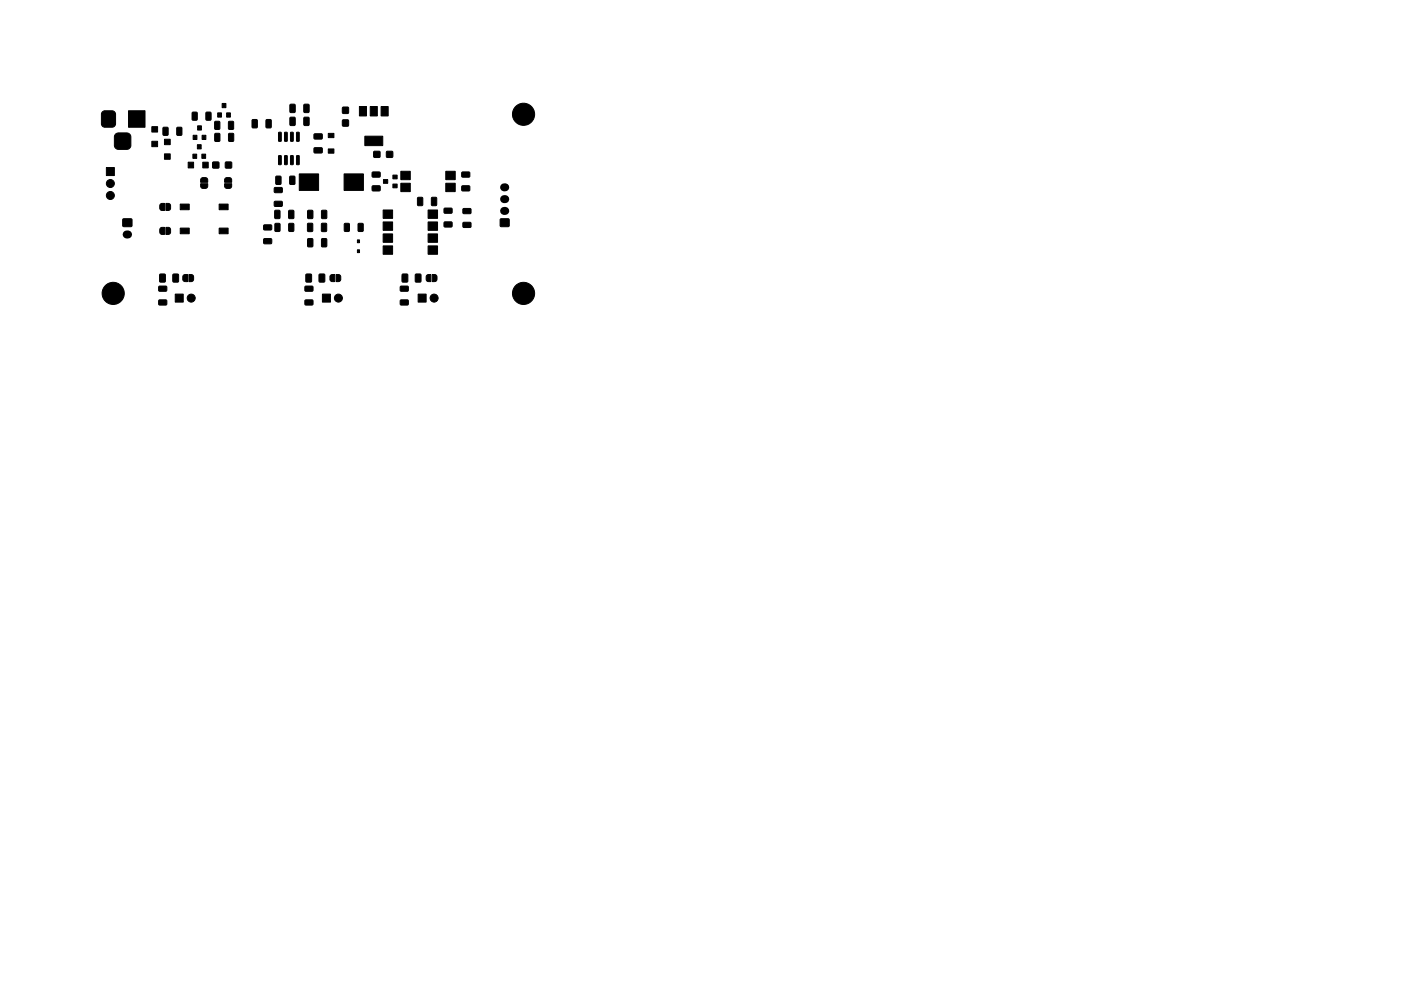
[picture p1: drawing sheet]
<svg xmlns="http://www.w3.org/2000/svg" width="297mm" height="210mm" viewBox="0 0 297 210" stroke-linecap="round" stroke-linejoin="round" font-family="sans-serif">
<g fill="#000" stroke="#000" stroke-width=".21">
<path d="M22.5 35.5h1.7v1.7h-1.7zM21.7 23.7l.5-.2h1.5a.75 .75 0 0 1 .8 .7v2a.75 .75 0 0 1-.8 .8h-1.5a.75 .75 0 0 1-.7-.8v-2zM24.5 28.5l.5-.3h1.9a.88 .88 0 0 1 .9 .9v1.7a.88 .88 0 0 1-.9 .9h-1.8a.88 .88 0 0 1-.9-.9l.1-1.8zM27.2 23.5h3.6v3.5h-3.6zM32.2 30h1.2v1.1h-1.2zM32.2 26.9h1.2v1.1h-1.2zM34.6 27.1l.8-.1 .2 .1 .1 1.4-.2 .2h-.7l-.2-.1zM34.9 29.5h1.2v1.2h-1.2zM34.9 32.6h1.2v1.2h-1.2zM37.5 27.1l.9-.1 .2 .1v1.4l-.1 .2h-.8l-.2-.1zM39.9 34.4h1.1v1.2h-1.1zM40.8 23.8h.8l.2 .1v1.4l-.1 .2h-.8l-.2-.1z"/>
<path d="M40.9 32.7h.8v.9h-.8zM40.9 28.7h.8v.9h-.8zM42.7 37.8l.3-.1h.8l.2 .4v.6h-1.5zM41.9 30.7h.7v.9h-.7zM41.9 26.7h.8v.9h-.8zM42.8 32.7h.8v.9h-.8zM42.9 28.7h.7v.9h-.7zM42.5 39h1.5v.7l-.3 .3-.9-.1-.2-.3zM43 34.4h1.1v1.2h-1.1zM43.7 23.8h.8l.2 .1 .1 1.4-.2 .2h-.7l-.2-.1zM45.1 34.4h1.3v1.2h-1.3zM45.6 25.8l.8-.1 .2 .2v1.3l-.1 .2-.8 .1-.2-.2z"/>
<path d="M45.6 28.3h.8l.2 .1v1.4l-.1 .2h-.8l-.2-.1zM46.2 23.9h.8v.9h-.8zM47.7 37.8l.4-.1h.8l.2 .4v.6h-1.5zM47.1 21.9h.8v.9h-.8zM48 23.9h.9v.9h-.9zM47.8 34.4h1.3v1.2h-1.3zM47.6 39h1.5v.7l-.4 .3-.8-.1-.3-.3zM48.5 25.8l.8-.1 .2 .2v1.3l-.1 .2-.8 .1-.1-.2zM48.5 28.3h.8l.2 .1 .1 1.4-.2 .2h-.7l-.2-.1zM53.5 25.4l.8-.1 .2 .2 .1 1.4-.2 .2h-.7l-.2-.1zM56.4 25.4l.9-.1 .2 .2v1.4l-.1 .2h-.8l-.2-.1zM58.5 37.4l.9-.1 .2 .2v1.4l-.1 .2h-.8l-.2-.1z"/>
<path d="M59.1 33l.5 .1v1.7l-.1 .1-.5-.1zM59.1 28.1l.5 .1v1.7l-.1 .1-.5-.1zM58.2 39.8h1.5l.2 .2-.1 .8-.2 .1h-1.3l-.2-.2zM60.4 33l.5 .1v1.7l-.1 .1-.5-.1zM60.4 28.1l.5 .1v1.7l-.1 .1-.5-.1zM61.6 33l.6 .1v1.7l-.1 .1-.5-.1zM61.6 28.1l.6 .1v1.7l-.1 .1-.5-.1zM61.5 37.4l.8-.1 .2 .2v1.4l-.1 .2h-.8l-.2-.1zM61.5 22.2l.9-.1 .2 .1v1.5l-.1 .2h-.8l-.2-.1zM61.5 24.9l.9-.1 .2 .2v1.4l-.1 .2h-.8l-.2-.1zM62.9 33l.6 .1v1.7l-.2 .1-.4-.1zM62.9 28.1l.6 .1v1.7l-.2 .1-.4-.1z"/>
<path d="M64.5 22.2l.8-.1 .2 .1v1.5l-.1 .2h-.8l-.2-.1zM64.5 24.9l.8-.1 .2 .2v1.4l-.1 .2h-.8l-.2-.1zM66.6 31.4h1.6l.1 .1v.8l-.2 .2-1.4-.1-.1-.2zM66.6 28.4h1.6l.1 .2v.8l-.2 .1h-1.4l-.1-.2zM69.6 28.3h1.2v.9h-1.2zM69.6 31.6h1.2v.9h-1.2zM72.6 25.5h1.3v1.2h-1.3zM72.6 22.8h1.3v1.2h-1.3zM76.2 22.6h1.5v2h-1.5zM77.4 28.9h3.7v2h-3.7zM78.5 22.6h1.5v2h-1.5zM79.3 32.1h1.2v1.3h-1.2z"/>
<path d="M78.9 39.5l1.6-.1 .1 .2v.8l-.2 .1h-1.4l-.1-.2zM78.9 36.5h1.6l.1 .2v.8l-.2 .1h-1.4l-.1-.2zM80.8 22.6h1.5v2h-1.5zM81.3 38.1h.9v.8h-.9zM82 32.1h1.2v1.3h-1.2zM83.3 37.1h.9v.8h-.9zM83.3 39h.9v.8h-.9zM85 38.9h2v1.8h-2zM85 36.3h2v1.8h-2zM94.5 36.3h2v1.8h-2zM94.5 38.9h2v1.8h-2zM97.9 39.5l1.6-.1 .1 .2v.8l-.2 .1h-1.4l-.1-.2z"/>
<path d="M97.9 36.5h1.6l.1 .2v.8l-.2 .1h-1.4l-.1-.2zM26.1 46.5h1.8v1.5h-1.8zM34 43.3l.9-.1v1.5l-.7-.1-.3-.2v-.8zM34 48.4l.9-.2v1.5h-.7l-.3-.2v-.8zM33.9 58.2h1.1v1.6h-1.1zM35.2 43.2h.6l.3 .2 .1 .9-.3 .3-.7 .1zM35.2 48.2l.6 .1 .3 .2 .1 .9-.3 .3h-.7zM36.7 58.2h1.1v1.6h-1.1zM38.2 48.4h1.9v1.2h-1.9zM38.2 43.3h1.9v1.2h-1.9zM38.9 58.4l.8-.2v1.5h-.6l-.3-.2v-.8zM40 58.2l.7 .1 .3 .2v.9l-.2 .3h-.8z"/>
<path d="M46.5 48.4h1.9v1.2h-1.9zM46.5 43.3h1.9v1.2h-1.9zM55.9 47.8l1.6-.1 .1 .2v.8l-.2 .1h-1.4l-.1-.2zM55.9 50.7l1.6-.1 .1 .2v.8l-.2 .1h-1.4l-.1-.2zM58.3 44.7l.8-.1 .2 .1 .1 1.5-.2 .2h-.7l-.2-.1zM58.3 47.4h.9l.2 .1v1.4l-.1 .2h-.8l-.2-.1zM58.2 42.8l1.5-.1 .2 .2-.1 .8-.2 .1h-1.3l-.2-.2zM61.3 47.4h.8l.2 .1v1.4l-.1 .2h-.8l-.2-.1zM61.2 44.7l.9-.1 .2 .1v1.5l-.1 .2h-.8l-.2-.1zM63.4 36.9h4.2v3.5h-4.2zM64.9 58.2h1.1v1.6h-1.1zM65.2 47.4l.9-.1 .2 .2v1.4l-.1 .2h-.8l-.2-.1z"/>
<path d="M65.3 44.7l.8-.1 .2 .1v1.5l-.1 .2h-.8l-.2-.1zM65.3 50.7l.8-.1 .2 .1v1.5l-.1 .2h-.8l-.2-.1zM67.7 58.2h1.1v1.6h-1.1zM68.2 47.4l.8-.1 .2 .2 .1 1.4-.2 .2h-.7l-.2-.1zM68.2 44.7l.9-.1 .2 .1v1.5l-.1 .2h-.8l-.2-.1zM68.2 50.7l.9-.1 .2 .1v1.5l-.1 .2h-.8l-.2-.1zM70.1 58.4l.9-.2v1.5h-.7l-.3-.2v-.8zM71.3 58.2l.6 .1 .3 .2v.9l-.2 .3h-.7zM73 36.9h4v3.5h-4zM73 47.4h.9l.2 .1v1.4l-.1 .2h-.8l-.2-.1zM75.8 53h.4v.6h-.4zM75.8 50.9h.4v.6h-.4z"/>
<path d="M76 47.4h.8l.2 .1v1.4l-.1 .2h-.8l-.2-.1zM81.2 52.2h2v1.7h-2zM81.2 49.6h2v1.8h-2zM81.2 47.1h2v1.8h-2zM81.2 44.5h2v1.8h-2zM85.3 58.2h1.1v1.6h-1.1zM88.1 58.2h1.1v1.6h-1.1zM88.6 41.9l.8-.1 .2 .2v1.4l-.1 .2h-.8l-.2-.1zM90.8 44.5h2v1.8h-2zM90.8 47.1h2v1.8h-2zM90.8 49.6h2v1.8h-2zM90.8 52.2h2v1.7h-2z"/>
<path d="M90.5 58.4l.9-.2v1.5h-.7l-.3-.2v-.8zM91.7 58.2l.6 .1 .3 .2v.9l-.2 .3h-.7zM91.5 41.9l.9-.1 .2 .2v1.4l-.1 .2h-.8l-.2-.1zM94.2 44.2h1.5l.2 .2-.1 .7-.2 .2-1.3-.1-.2-.2zM94.2 47.1h1.5l.2 .2-.1 .8-.2 .1h-1.3l-.2-.2zM98.2 44.3h1.5l.2 .1-.1 .8-.2 .1h-1.3l-.2-.2zM98.2 47.2h1.5l.2 .2-.1 .7-.2 .2-1.3-.1-.2-.2zM106.1 46.5h1.8v1.5h-1.8zM33.7 63.7l1.5-.1 .2 .2-.1 .8-.2 .1h-1.3l-.2-.2zM33.7 60.8l1.5-.1 .2 .2-.1 .8-.2 .1h-1.3l-.2-.2zM37.2 62.4h1.7v1.7h-1.7zM64.7 63.7l1.5-.1 .2 .2-.1 .8-.2 .1h-1.3l-.2-.2z"/>
<path d="M64.7 60.8l1.5-.1 .2 .2-.1 .8-.2 .1h-1.3l-.2-.2zM68.4 62.4h1.7v1.7h-1.7zM84.9 63.7l1.6-.1 .1 .2v.8l-.2 .1h-1.4l-.2-.2zM84.9 60.8l1.6-.1 .1 .2v.8l-.2 .1h-1.4l-.2-.2zM88.7 62.4h1.7v1.7h-1.7z"/>
<circle cx="23.4" cy="38.9" r=".85"/>
<circle cx="111" cy="24.2" r="2.35"/>
<circle cx="23.4" cy="41.5" r=".85"/>
<circle cx="24" cy="62.2" r="2.35"/>
<circle cx="40.5" cy="63.2" r=".85"/>
<circle cx="71.7" cy="63.2" r=".85"/>
<circle cx="92" cy="63.2" r=".85"/>
<circle cx="111" cy="62.2" r="2.35"/>
</g>
<path d="M106.9 39.7h.2M26.9 49.7h.3M106.9 42.2h.2M106.9 44.7h.2" fill="none" stroke="#000" stroke-width="1.7"/>
</svg>
